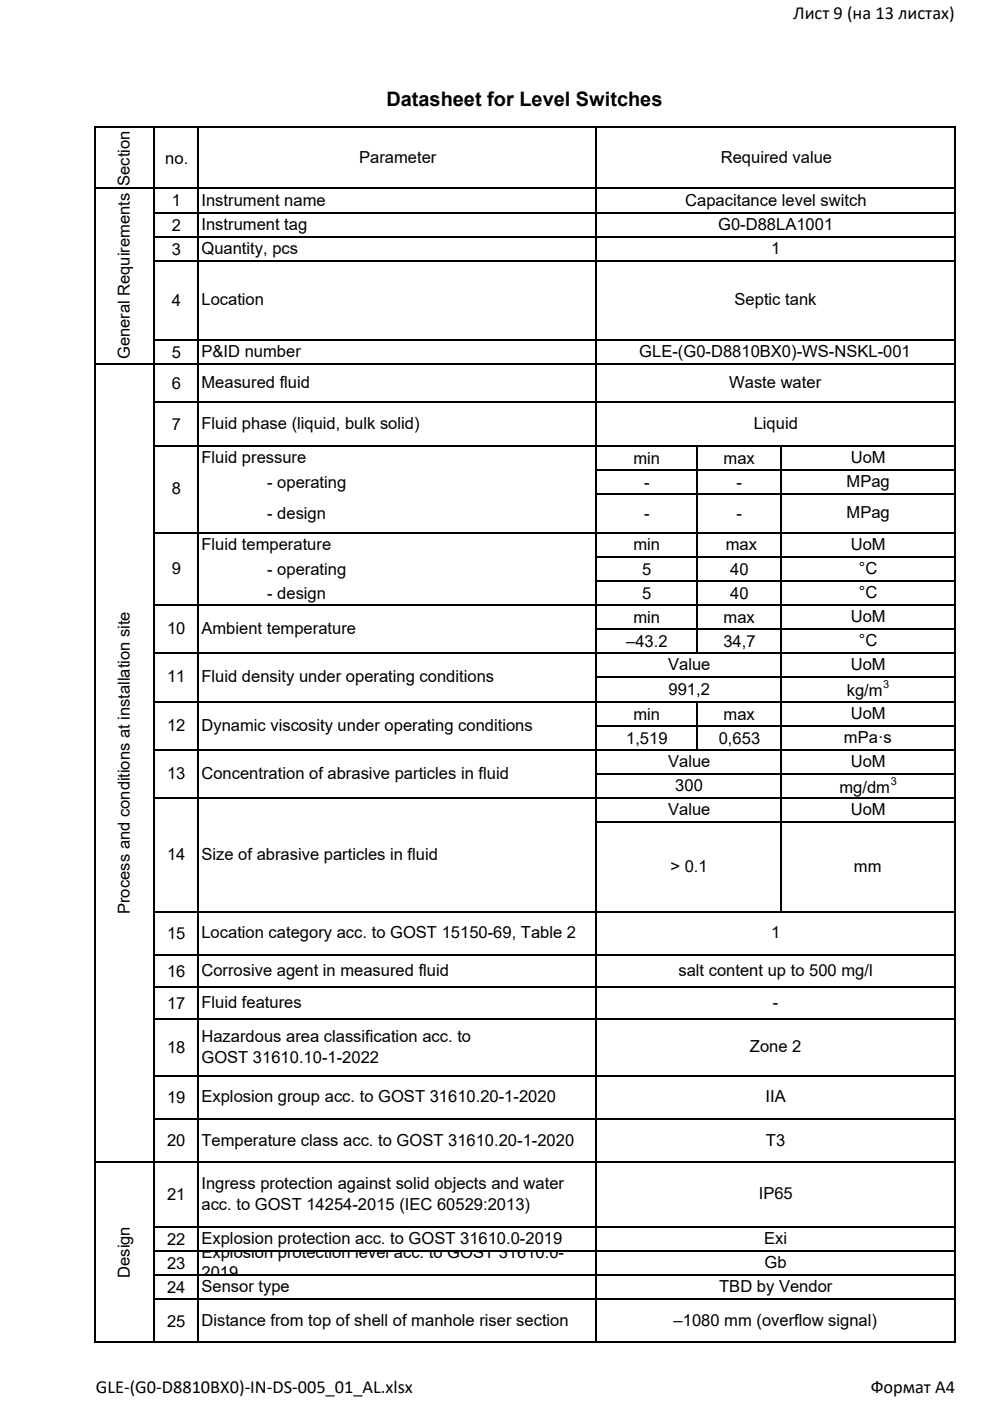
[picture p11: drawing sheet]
<svg xmlns="http://www.w3.org/2000/svg" width="210mm" height="297mm" viewBox="0 0 210 297" stroke-linecap="round" stroke-linejoin="round" font-family="sans-serif">
<defs><g id="words">
<text font-size="4.2" x="81.9" y="22.4">Datasheet for Level Switches</text>
<g font-size="3.9">
<text x="168.2" y="4.1">Лист 9 (на 13 листах)</text>
<text x="20.3" y="295.3">GLE-(G0-D8810BX0)-IN-DS-005_01_AL.xlsx</text>
<text x="184.6" y="295.3">Формат А4</text>
</g>
<g font-size="3.5">
<text x="35.1" y="34.7">no.</text>
<text x="76.2" y="34.5">Parameter</text>
<text x="152.8" y="34.5">Required value</text>
<text x="27.5" y="39.4" transform="rotate(-90 27.5 39.4)">Section</text>
<text x="36.4" y="43.8">1</text>
<text x="42.7" y="43.6">Instrument name</text>
<text x="145.3" y="43.6">Capacitance level switch</text>
<text x="36.4" y="48.9">2</text>
<text x="42.7" y="48.7">Instrument tag</text>
<text x="42.7" y="53.8">Quantity, pcs</text>
<text x="152.3" y="48.7">G0-D88LA1001</text>
<text x="163.5" y="53.8">1</text>
<text x="36.4" y="54">3</text>
<text x="36.4" y="64.9">4</text>
<text x="42.7" y="64.7">Location</text>
<text x="155.7" y="64.7">Septic tank</text>
<text x="27.5" y="76.2" transform="rotate(-90 27.5 76.2)">General Requirements</text>
<text x="36.4" y="75.8">5</text>
<text x="42.7" y="75.6">P&amp;ID number</text>
<text x="135.6" y="75.6">GLE-(G0-D8810BX0)-WS-NSKL-001</text>
<text x="36.4" y="82.5">6</text>
<text x="42.7" y="82.3">Measured fluid</text>
<text x="154.6" y="82.3">Waste water</text>
<text x="36.4" y="91.1">7</text>
<text x="42.7" y="91">Fluid phase (liquid, bulk solid)</text>
<text x="159.8" y="91">Liquid</text>
<text x="42.7" y="98.1">Fluid pressure</text>
<text x="134.3" y="98.3">min</text>
<text x="153.4" y="98.3">max</text>
<text x="180.4" y="98.1">UoM</text>
<text x="36.4" y="104.8">8</text>
<text x="56.6" y="103.4">- operating</text>
<text x="136.6" y="103.4">-</text>
<text x="156.2" y="103.4">-</text>
<text x="179.5" y="103.3">MPag</text>
<text x="56.6" y="110.1">- design</text>
<text x="136.6" y="110.1">-</text>
<text x="156.2" y="110.1">-</text>
<text x="179.5" y="109.9">MPag</text>
<text x="42.7" y="116.5">Fluid temperature</text>
<text x="134.3" y="116.7">min</text>
<text x="153.9" y="116.7">max</text>
<text x="180.4" y="116.5">UoM</text>
<text x="36.4" y="121.7">9</text>
<text x="56.6" y="121.8">- operating</text>
<text x="136.2" y="121.8">5</text>
<text x="154.8" y="121.8">40</text>
<text x="182.1" y="121.7">°C</text>
<text x="56.6" y="127">- design</text>
<text x="136.2" y="127">5</text>
<text x="154.8" y="127">40</text>
<text x="180.4" y="131.9">UoM</text>
<text x="182.1" y="126.8">°C</text>
<text x="35.4" y="134.5">10</text>
<text x="42.7" y="134.5">Ambient temperature</text>
<text x="132.8" y="137.2">–43.2</text>
<text x="134.3" y="132.1">min</text>
<text x="153.4" y="137.2">34,7</text>
<text x="153.4" y="132.1">max</text>
<text x="182.1" y="137">°C</text>
<text x="141.6" y="142.2">Value</text>
<text x="180.4" y="142.2">UoM</text>
<text x="35.4" y="144.7">11</text>
<text x="42.7" y="144.7">Fluid density under operating conditions</text>
<text x="141.7" y="147.3">991,2</text>
<text x="179.5" y="147.7">kg/m</text>
<text x="35.4" y="154.9">12</text>
<text x="42.7" y="154.9">Dynamic viscosity under operating conditions</text>
<text x="134.3" y="152.6">min</text>
<text x="153.4" y="152.6">max</text>
<text x="180.4" y="152.4">UoM</text>
<text x="132.8" y="157.7">1,519</text>
<text x="152.4" y="157.7">0,653</text>
<text x="178.9" y="157.5">mPa·s</text>
<text x="35.4" y="165.2">13</text>
<text x="42.7" y="165.2">Concentration of abrasive particles in fluid</text>
<text x="141.6" y="162.6">Value</text>
<text x="143.2" y="167.8">300</text>
<text x="180.4" y="162.6">UoM</text>
<text x="141.6" y="172.9">Value</text>
<text x="178" y="168.1">mg/dm</text>
<text x="180.4" y="172.9">UoM</text>
<text x="35.4" y="182.3">14</text>
<text x="42.7" y="182.3">Size of abrasive particles in fluid</text>
<text x="142.2" y="184.9">&gt; 0.1</text>
<text x="181.1" y="184.9">mm</text>
<text x="27.5" y="193.8" transform="rotate(-90 27.5 193.8)">Process and conditions at installation site</text>
<text x="35.4" y="199.1">15</text>
<text x="42.7" y="199">Location category acc. to GOST 15150-69, Table 2</text>
<text x="163.5" y="199">1</text>
<text x="35.4" y="207.1">16</text>
<text x="42.7" y="206.9">Corrosive agent in measured fluid</text>
<text x="143.8" y="206.9">salt content up to 500 mg/l</text>
<text x="35.4" y="213.9">17</text>
<text x="42.7" y="213.7">Fluid features</text>
<text x="163.9" y="213.7">-</text>
<text x="42.7" y="220.9">Hazardous area classification acc. to</text>
<text x="35.4" y="223.3">18</text>
<text x="42.7" y="225.3">GOST 31610.10-1-2022</text>
<text x="159" y="223.1">Zone 2</text>
<text x="35.4" y="233.9">19</text>
<text x="42.7" y="233.7">Explosion group acc. to GOST 31610.20-1-2020</text>
<text x="162.3" y="233.7">IIA</text>
<text x="35.4" y="243.1">20</text>
<text x="42.7" y="242.9">Temperature class acc. to GOST 31610.20-1-2020</text>
<text x="162.4" y="242.9">T3</text>
<text x="35.4" y="254.5">21</text>
<text x="42.7" y="252.1">Ingress protection against solid objects and water</text>
<text x="42.7" y="256.5">acc. to GOST 14254-2015 (IEC 60529:2013)</text>
<text x="160.9" y="254.3">IP65</text>
<text x="35.4" y="263.9">22</text>
<text x="42.7" y="263.7">Explosion protection acc. to GOST 31610.0-2019</text>
<text x="162" y="263.7">Exi</text>
<text x="35.4" y="269">23</text>
<text x="42.7" y="266.7">Explosion protection level acc. to GOST 31610.0-</text>
<text x="162.1" y="268.8">Gb</text>
<text x="27.5" y="270.9" transform="rotate(-90 27.5 270.9)">Design</text>
<text x="35.4" y="274.1">24</text>
<text x="42.7" y="273.9">Sensor type</text>
<text x="42.7" y="271">2019</text>
<text x="152.5" y="273.9">TBD by Vendor</text>
<text x="35.4" y="281.3">25</text>
<text x="42.7" y="281.1">Distance from top of shell of manhole riser section</text>
<text x="142.8" y="281.1">–1080 mm (overflow signal)</text>
</g>
<g font-size="2.3">
<text x="187.3" y="145.9">3</text>
<text x="188.8" y="166.4">3</text>
</g>
</g></defs>
<g fill="none" stroke="#000" stroke-width=".34">
<path d="M20.2 26.8v258M20.3 26.9h182.3M20.3 40h182.3M32.6 27.1v257.7M42 27.1v257.7M126.4 27.1v257.7M202.4 27.1v257.7M32.8 45.1h169.8M32.8 50.2h169.8M32.8 55.3h169.8M20.3 77.1h182.3M32.8 72h169.8"/>
<path d="M32.8 85.3h169.8M32.8 94.5h169.8M126.6 99.6h76M147.8 94.7v44M165.7 94.7v98.8M32.8 112.9h169.8M126.6 104.7h76M126.6 118h76M32.8 128.3h169.8M32.8 138.5h169.8M126.6 123.1h76M126.6 133.4h76"/>
<path d="M32.8 148.8h169.8M32.8 159h169.8M126.6 143.6h76M126.6 153.9h76M147.8 148.9v10.3M32.8 169.2h169.8M126.6 164.1h76M126.6 174.4h76M32.8 193.3h169.8M32.8 202.5h169.8M32.8 209.3h169.8M32.8 216h169.8"/>
<path d="M32.8 228h169.8M32.8 237.2h169.8M20.3 246.4h182.3M32.8 260.1h169.8M32.8 265.2h169.8M32.8 270.3h169.8M32.8 275.4h169.8M20.3 284.6h182.3"/>
</g>
<use href="#words"/>
</svg>
